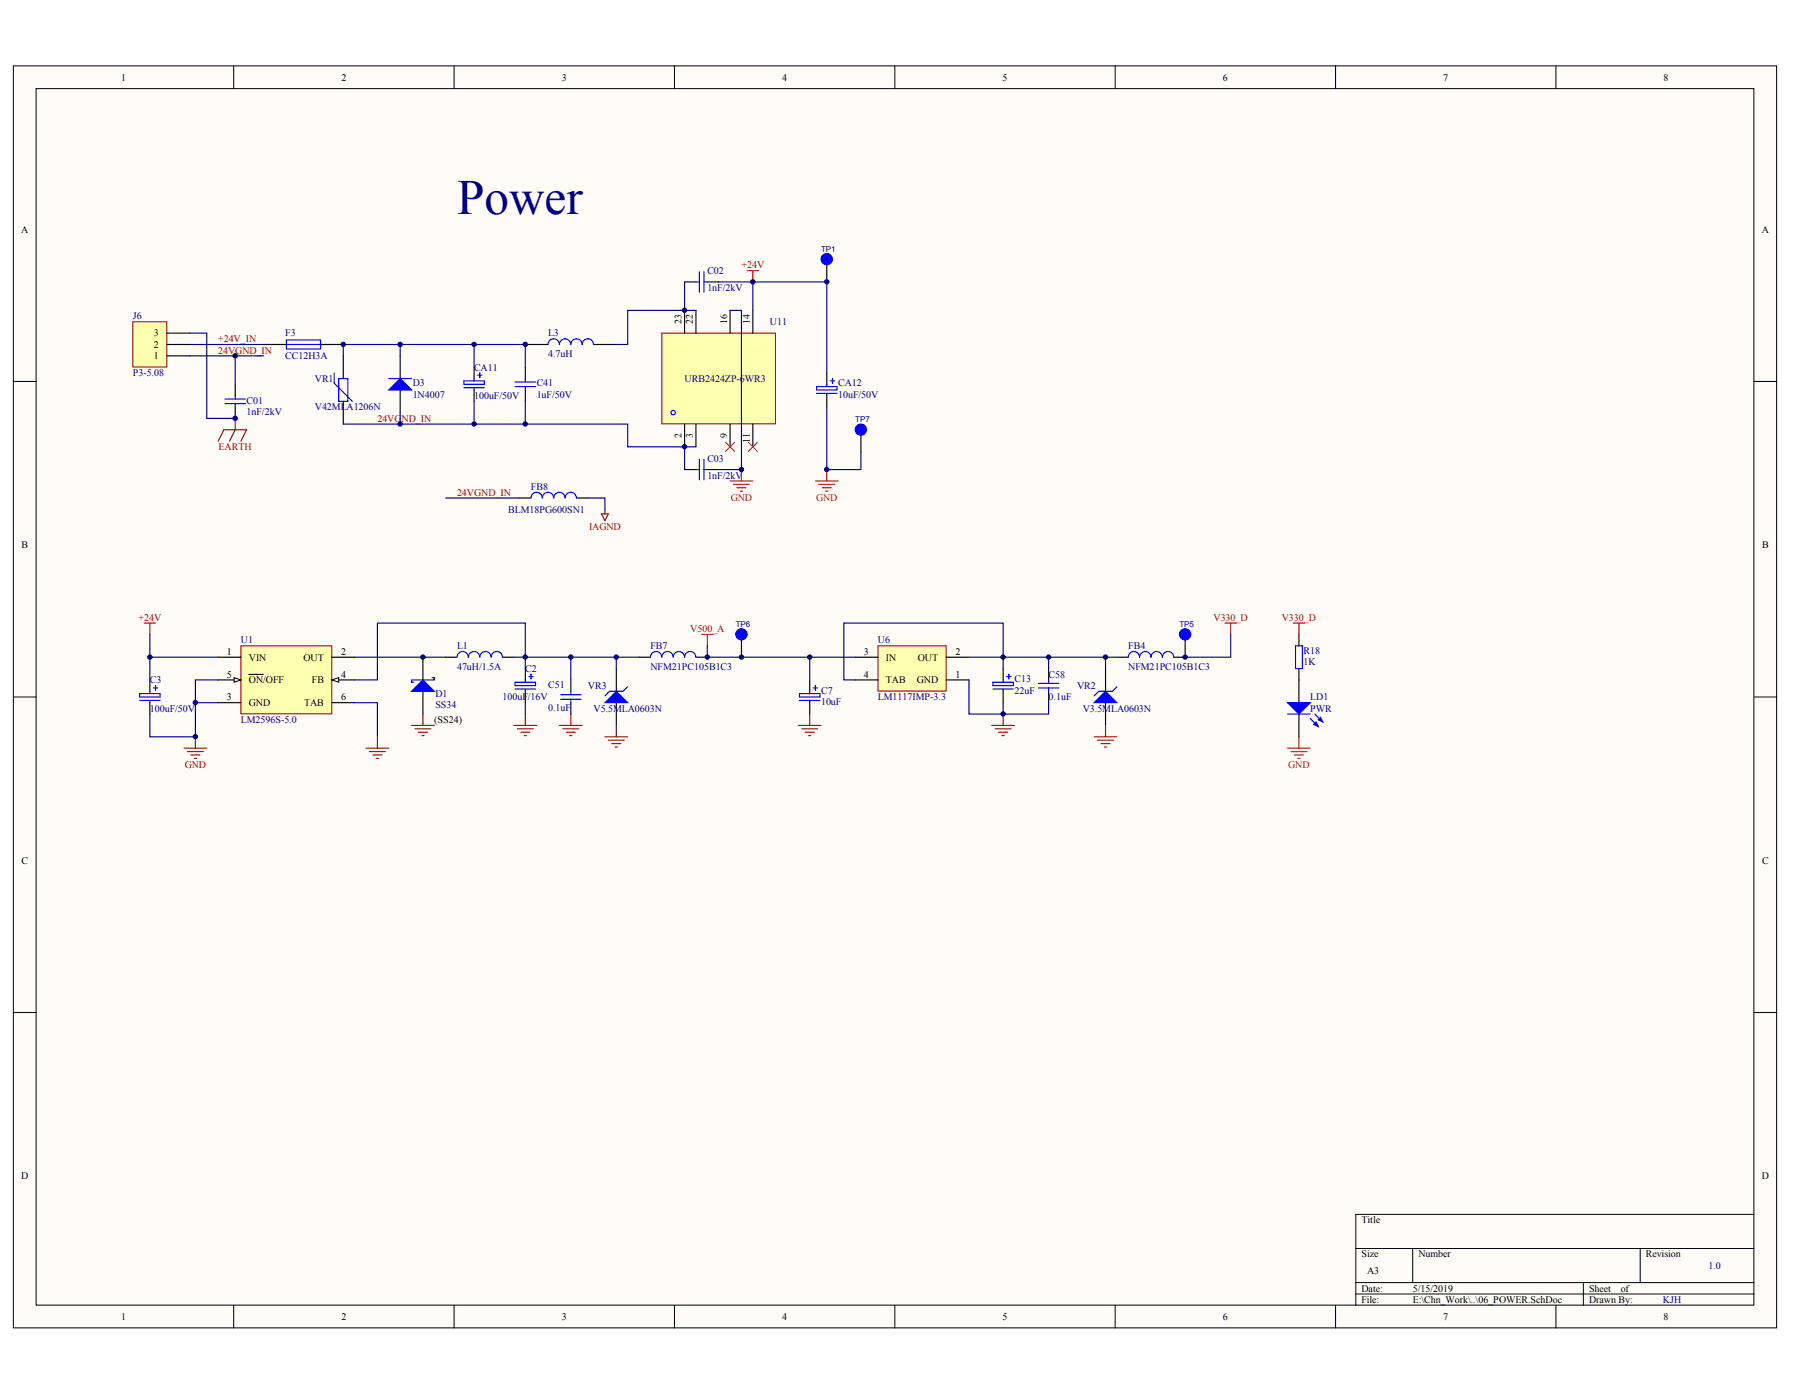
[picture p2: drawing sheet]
<svg xmlns="http://www.w3.org/2000/svg" width="258mm" height="201mm" viewBox="0 0 258 201" stroke-linecap="round" stroke-linejoin="round" font-family="sans-serif">
<defs><g id="words">
<text font-size="7.1" fill="#000080" x="65.7" y="30.8">Power</text>
<g font-size="1.4">
<text x="17.4" y="11.6">1</text>
<text x="49.1" y="11.6">2</text>
<text x="80.8" y="11.6">3</text>
<text x="112.5" y="11.6">4</text>
<text x="144.2" y="11.6">5</text>
<text x="175.9" y="11.6">6</text>
<text x="207.6" y="11.6">7</text>
<text x="239.3" y="11.6">8</text>
<text x="3" y="33.4">A</text>
<text x="253.4" y="33.4">A</text>
<text x="98" y="46.6" transform="rotate(-90 98 46.6)">23</text>
<text x="99.7" y="46.6" transform="rotate(-90 99.7 46.6)">22</text>
<text x="104.6" y="46.6" transform="rotate(-90 104.6 46.6)">16</text>
<text x="107.8" y="46.6" transform="rotate(-90 107.8 46.6)">14</text>
<text x="22.1" y="51.6">1</text>
<text x="22.1" y="50">2</text>
<text x="22.1" y="48.4">3</text>
<text x="98" y="63" transform="rotate(-90 98 63)">2</text>
<text x="99.7" y="63" transform="rotate(-90 99.7 63)">3</text>
<text x="104.6" y="63" transform="rotate(-90 104.6 63)">9</text>
<text x="107.8" y="63.7" transform="rotate(-90 107.8 63.7)">11</text>
<text x="3.1" y="78.8">B</text>
<text x="253.4" y="78.8">B</text>
<text x="32.6" y="94.1">1</text>
<text x="35.8" y="94.9">VIN</text>
<text x="43.6" y="94.9">OUT</text>
<text x="49" y="94.1">2</text>
<text x="124.2" y="94.1">3</text>
<text x="127.4" y="94.9">IN</text>
<text x="132" y="94.9">OUT</text>
<text x="137.4" y="94.1">2</text>
<text x="32.6" y="97.4">5</text>
<text x="32.6" y="100.7">3</text>
<text x="35.8" y="98.2">ON/OFF</text>
<text x="35.8" y="101.5">GND</text>
<text x="43.7" y="101.5">TAB</text>
<text x="44.9" y="98.2">FB</text>
<text x="49" y="97.4">4</text>
<text x="49" y="100.7">6</text>
<text x="124.2" y="97.4">4</text>
<text x="127.4" y="98.2">TAB</text>
<text x="131.9" y="98.2">GND</text>
<text x="137.4" y="97.4">1</text>
<text x="62.5" y="103.9">(SS24)</text>
<text x="3.1" y="124.1">C</text>
<text x="253.4" y="124.1">C</text>
<text x="3" y="169.5">D</text>
<text x="253.4" y="169.5">D</text>
<text x="195.8" y="175.8">Title</text>
<text x="195.8" y="180.7">Size</text>
<text x="195.8" y="185.6">Date:</text>
<text x="196.6" y="183.2">A3</text>
<text x="203.2" y="185.6">5/15/2019</text>
<text x="204" y="180.7">Number</text>
<text x="228.5" y="185.6">Sheet</text>
<text x="233.1" y="185.6">of</text>
<text x="236.7" y="180.7">Revision</text>
<text x="17.4" y="189.7">1</text>
<text x="49.1" y="189.7">2</text>
<text x="80.8" y="189.7">3</text>
<text x="112.5" y="189.7">4</text>
<text x="144.2" y="189.7">5</text>
<text x="175.9" y="189.7">6</text>
<text x="195.8" y="187.3">File:</text>
<text x="203.2" y="187.3">E:\Chn_Work\..\06_POWER.SchDoc</text>
<text x="207.6" y="189.7">7</text>
<text x="228.5" y="187.3">Drawn By:</text>
<text x="239.3" y="189.7">8</text>
</g>
<g font-size="1.4" fill="#000080">
<text x="101.7" y="39.4">C02</text>
<text x="101.7" y="41.8">1nF/2kV</text>
<text x="19.1" y="45.9">J6</text>
<text x="110.7" y="46.7">U11</text>
<text x="41" y="48.4">F3</text>
<text x="41" y="51.6">CC12H3A</text>
<text x="68.2" y="53.3">CA11</text>
<text x="78.8" y="48.4">L3</text>
<text x="78.8" y="51.3">4.7uH</text>
<text x="19.1" y="54.1">P3-5.08</text>
<text x="35.5" y="58">C01</text>
<text x="35.5" y="59.6">1nF/2kV</text>
<text x="45.3" y="54.9">VR1</text>
<text x="45.3" y="59">V42MLA1206N</text>
<text x="59.4" y="55.6">D3</text>
<text x="59.4" y="57.2">1N4007</text>
<text x="68.2" y="57.4">100uF/50V</text>
<text x="77.2" y="55.6">C41</text>
<text x="77.2" y="57.2">1uF/50V</text>
<text x="98.5" y="54.9">URB2424ZP-6WR3</text>
<text x="120.6" y="55.6">CA12</text>
<text x="120.6" y="57.2">10uF/50V</text>
<text x="76.4" y="70.4">FB8</text>
<text x="101.7" y="66.3">C03</text>
<text x="101.7" y="68.8">1nF/2kV</text>
<text x="73.1" y="73.7">BLM18PG600SN1</text>
<text x="34.6" y="92.5">U1</text>
<text x="65.7" y="93.3">L1</text>
<text x="93.6" y="93.3">FB7</text>
<text x="126.3" y="92.5">U6</text>
<text x="162.3" y="93.3">FB4</text>
<text x="187.5" y="94">R18</text>
<text x="187.5" y="95.6">1K</text>
<text x="21.6" y="98.2">C3</text>
<text x="62.6" y="100.2">D1</text>
<text x="62.6" y="101.8">SS34</text>
<text x="65.7" y="96.2">47uH/1.5A</text>
<text x="72.3" y="100.7">100uF/16V</text>
<text x="75.6" y="96.6">C2</text>
<text x="78.8" y="98.9">C51</text>
<text x="84.6" y="99">VR3</text>
<text x="93.6" y="96.2">NFM21PC105B1C3</text>
<text x="118.1" y="99.7">C7</text>
<text x="118.1" y="101.3">10uF</text>
<text x="126.3" y="100.7">LM1117IMP-3.3</text>
<text x="145.9" y="98">C13</text>
<text x="145.9" y="99.7">22uF</text>
<text x="150.8" y="97.4">C58</text>
<text x="150.8" y="100.7">0.1uF</text>
<text x="154.9" y="99">VR2</text>
<text x="162.3" y="96.2">NFM21PC105B1C3</text>
<text x="188.5" y="100.7">LD1</text>
<text x="21.6" y="102.3">100uF/50V</text>
<text x="34.6" y="103.9">LM2596S-5.0</text>
<text x="78.8" y="102.1">0.1uF</text>
<text x="85.4" y="102.3">V5.5MLA0603N</text>
<text x="155.7" y="102.3">V3.5MLA0603N</text>
<text x="188.5" y="102.3">PWR</text>
<text x="245.7" y="182.4">1.0</text>
<text x="239.2" y="187.3">KJH</text>
</g>
<g font-size="1.4" fill="#bf0000">
<text x="106.6" y="38.6">+24V</text>
<text x="19.9" y="89.2">+24V</text>
<text x="174.5" y="89.2">V330_D</text>
<text x="184.3" y="89.2">V330_D</text>
<text x="99.3" y="90.9">V500_A</text>
</g>
<g font-size="1.4" fill="#800000">
<text x="31.4" y="49.2">+24V_IN</text>
<text x="31.4" y="50.8">24VGND_IN</text>
<text x="31.4" y="64.7">EARTH</text>
<text x="54.3" y="60.6">24VGND_IN</text>
<text x="65.7" y="71.2">24VGND_IN</text>
<text x="84.7" y="76.1">IAGND</text>
<text x="26.6" y="110.5">GND</text>
</g>
<g font-size="1.4" fill="#f00">
<text x="105.1" y="72">GND</text>
<text x="117.4" y="72">GND</text>
<text x="185.3" y="110.5">GND</text>
</g>
<g font-size="1.2" fill="#000080">
<text x="118.1" y="36.2">TP1</text>
<text x="123" y="60.7">TP7</text>
<text x="105.8" y="90.1">TP6</text>
<text x="169.6" y="90.1">TP5</text>
</g>
</g></defs>
<g fill="#fffcf8" stroke="#000" stroke-width=".14">
<path d="M1.9 9.5h253.6v181.4h-253.6z"/>
<path d="M5.2 12.7h247.1v174.9h-247.1z"/>
</g>
<g fill="none" stroke="#000" stroke-width=".14">
<path d="M33.6 9.5v3.2M65.3 9.5v3.2M97 9.5v3.2M128.7 9.5v3.2M160.4 9.5v3.2M192.1 9.5v3.2M223.8 9.5v3.2M1.9 54.8h3.3M252.3 54.8h3.2M1.9 100.2h3.3M252.3 100.2h3.2M1.9 145.5h3.3"/>
<path d="M252.3 145.5h3.2M195 179.5h57.3M203.2 179.5v4.9M235.9 179.5v4.9M252.3 174.5h-57.3v13.1M33.6 187.6v3.3M65.3 187.6v3.3M97 187.6v3.3M128.7 187.6v3.3M160.4 187.6v3.3M192.1 187.6v3.3M195 184.4h57.3"/>
<path d="M195 186h57.3M223.8 187.6v3.3M227.7 184.4v3.2"/>
</g>
<g fill="none" stroke="#000" stroke-width=".16">
<path d="M33.8 55.2v1.7M33.8 58.5v1.6M37.9 49.5h3.3M46.1 49.5h3.3M49.4 51.1v3.3M49.4 57.7v3.3M68.2 52.8v1.6M68.2 56.1v1.6M75.6 49.5h3.2M75.6 52.8v1.6M75.6 56.1v1.6M85.4 49.5h3.2"/>
<path d="M74.7 71.6h1.7M82.9 71.6h1.7"/>
</g>
<g fill="none" stroke="#00f" stroke-width=".16">
<path d="M32.4 58h2.9M32.4 57.4h2.9M33.8 56.9v.5M33.8 58v.5M41.2 48.9h4.9v1.3h-4.9zM41.2 49.5h4.9M48.1 53.6v1.5l2.6 2.6M48.7 54.4h1.3v3.3h-1.3zM66.7 54.7h3v.5h-3zM66.7 55.7h3M68.2 54.4v.3M68.2 55.7v.4"/>
<path d="M68.7 53.9h.6M69 53.6v.7M74.1 55.6h2.9M74.1 54.9h2.9M75.6 54.4v.5M75.6 55.6v.5M80.4 49.5a.81 .81 0 0 0-.8-.8 .81 .81 0 0 0-.8 .8M83.7 49.5a.82 .82 0 0 0-.8-.8 .82 .82 0 0 0-.8 .8 .81 .81 0 0 0-.8-.8 .81 .81 0 0 0-.8 .8M85.4 49.5a.81 .81 0 0 0-.9-.8 .81 .81 0 0 0-.8 .8M81.3 71.6a.82 .82 0 0 0-.9-.8 .82 .82 0 0 0-.8 .8 .82 .82 0 0 0-.8-.8 .82 .82 0 0 0-.8 .8 .81 .81 0 0 0-.8-.8 .81 .81 0 0 0-.8 .8M82.9 71.6a.81 .81 0 0 0-.8-.8 .81 .81 0 0 0-.8 .8"/>
</g>
<path d="M31.4 63.4l.8-1.6h3.3l-.9 1.6M33.8 60.1v1.7l-.8 1.6M86.5 73.9h1l-.5 .9zM87 73.2v.7" fill="none" stroke="#800000" stroke-width=".16"/>
<path d="M27.3 51.1h10.6M27.3 49.5h10.6M68.2 49.5h7.4v3.3M68.2 57.7v3.3M75.6 57.7v3.3h-26.2" fill="none" stroke="#000080" stroke-width=".16"/>
<path d="M95.2 47.9h16.3v13h-16.3z" fill="#ffffb0" stroke="#800000" stroke-width=".14"/>
<g fill="none" stroke="#000" stroke-width=".16">
<path d="M118.9 38.1v2.4M57.6 51.1v3.3M57.6 56.1v3.2M98.5 44.6v3.3M98.5 40.5h1.6M100.1 44.6v3.3M101.7 40.5h1.7M105 44.6v3.3M108.3 44.6v3.3M118.9 53.6v1.6M118.9 56.9v1.6M98.5 61v3.2"/>
<path d="M98.5 67.5h1.6M100.1 61v3.2M101.7 67.5h1.7M105 61v3.2M108.3 61v3.2M123.8 62.6v2.4M186.8 91.2v1.6M186.8 96.1v4.9M186.8 102.6v3.3"/>
</g>
<g fill="none" stroke="#00f" stroke-width=".16">
<path d="M100.6 39.1v2.9M101.2 39.1v2.9M55.9 54.4h3.3M96.9 59a.32 .32 0 0 0-.4 .3 .32 .32 0 0 0 .5 .3 .32 .32 0 0 0 0-.5M100.1 40.5h.5M101.2 40.5h.5M117.4 55.6h3v.5h-3zM117.4 56.5h3M118.9 55.2v.4M118.9 56.5v.4M119.4 54.7h.7M119.7 54.4v.7"/>
<path d="M100.1 67.5h.5M100.6 66v3M101.2 66v3M101.2 67.5h.5M186.3 92.8h1v3.3h-1zM185.2 102.6h3.3M188.5 103.3l1.1 1.1M189.1 102.6l1.2 1.2"/>
</g>
<g fill="none" stroke="#000080" stroke-width=".16">
<path d="M33.8 51.1v4.1M49.4 51.1v-1.6h18.8v3.3M57.6 49.5v1.6M57.6 59.3v1.7M98.5 40.5v4.1M100.1 44.6h-9.8v4.9h-1.7M103.4 40.5h15.5v13.1M105 44.6h1.6v22.9h-3.2M108.3 40.5v4.1M118.9 58.5v9h4.9v-2.5M64.1 71.6h10.6M75.6 61h14.7v3.2h9.8"/>
<path d="M84.6 71.6h2.4v1.6M98.5 64.2v3.3"/>
</g>
<path d="M104.4 63.6l1.3 1.3M105.7 63.6l-1.3 1.3M107.6 63.6l1.3 1.3M108.9 63.6l-1.3 1.3" fill="none" stroke="#f00" stroke-width=".14"/>
<g fill="none" stroke="#f00" stroke-width=".16">
<path d="M105 69.1h3.3M105.5 69.6h2.3M106 70.1h1.3M106.5 70.6h.3M106.6 67.5v1.6M117.3 69.1h3.3M117.8 69.6h2.3M118.3 70.1h1.3M118.8 70.6h.3M118.9 67.5v1.6M185.2 107.5h3.3M185.7 108h2.3"/>
<path d="M186.2 108.5h1.3M186.7 109h.3M186.8 105.9v1.6"/>
</g>
<path d="M107.5 38.9h1.6M108.3 38.9v1.6" fill="none" stroke="#bf0000" stroke-width=".16"/>
<g fill="#00f" stroke="#00f" stroke-width=".16">
<path d="M55.9 56.1l1.7-1.7 1.6 1.7z"/>
<path d="M185.2 101h3.3l-1.7 1.6z"/>
<path d="M188.9 104.1l.4-.3 .3 .6z"/>
<path d="M189.6 103.5l.3-.4 .4 .7z"/>
</g>
<g fill="#00f" stroke="#00f" stroke-width=".16">
<circle cx="123.8" cy="61.8" r=".81"/>
<circle cx="118.9" cy="37.2" r=".81"/>
</g>
<path d="M19.1 46.2h4.9v6.6h-4.9z" fill="#ffffb0" stroke="#800000" stroke-width=".14"/>
<path d="M24 51.1h3.3M24 49.5h3.3M24 47.9h3.3M60.8 94.5v3.2M60.8 99.4v3.2M64.1 94.5h1.6M72.3 94.5h1.6" fill="none" stroke="#000" stroke-width=".16"/>
<path d="M27.3 47.9h2.4v12.2h4.1M51 94.5h13.1" fill="none" stroke="#000080" stroke-width=".16"/>
<path d="M59.2 104.3h3.3M59.7 104.8h2.3M60.2 105.2h1.3M60.7 105.7h.3M60.8 102.6v1.7M73.9 104.3h3.3M74.4 104.8h2.3M74.9 105.2h1.3M75.4 105.7h.3M75.6 102.6v1.7" fill="none" stroke="#800000" stroke-width=".16"/>
<path d="M62.1 97.4h.4v.3h-3.3v.4h.3M67.4 94.5a.81 .81 0 0 0-.9-.9 .81 .81 0 0 0-.8 .9M70.6 94.5a.82 .82 0 0 0-.8-.9 .82 .82 0 0 0-.8 .9 .81 .81 0 0 0-.8-.9 .81 .81 0 0 0-.8 .9M72.3 94.5a.81 .81 0 0 0-.8-.9 .81 .81 0 0 0-.9 .9" fill="none" stroke="#00f" stroke-width=".16"/>
<path d="M59.2 99.4l1.6-1.7 1.7 1.7z" fill="#00f" stroke="#00f" stroke-width=".16"/>
<path d="M34.6 92.8h13.1v9.8h-13.1z" fill="#ffffb0" stroke="#800000" stroke-width=".14"/>
<path d="M47.7 97.7h3.3" fill="none" stroke="#000" stroke-width=".16"/>
<path d="M47.7 97.7l1-.3v.7z" fill="#fffcf8" stroke="#000" stroke-width=".14"/>
<path d="M31.4 94.5h3.2M31.4 97.7h3.2" fill="none" stroke="#000" stroke-width=".16"/>
<path d="M33.7 97.4l.9 .3-.9 .4z" fill="#fffcf8" stroke="#000" stroke-width=".14"/>
<g fill="none" stroke="#000" stroke-width=".16">
<path d="M21.6 97.7v1.7M35.8 96.9h2.1M47.7 94.5h3.3M75.6 96.1v1.6M75.6 99.4v1.6M82.1 97.7v1.7M88.6 96.1v3.3M91.9 94.5h1.7M100.1 94.5h1.6M106.6 92v2.5M21.6 101v1.6M31.4 101h3.2"/>
<path d="M47.7 101h3.3M82.1 101v1.6M88.6 101v3.3"/>
</g>
<path d="M21.6 91.2v6.5M21.6 94.5h9.8M31.4 97.7h-3.3v3.3h3.3M73.9 94.5h1.7v-4.9h-21.3v8.1h-3.3M88.6 94.5v1.6M91.9 94.5h-16.3v1.6M101.7 92.8v1.7h21.3M28.1 101v4.9h-6.5v-3.3M51 101h3.3v4.9M75.6 101v1.6" fill="none" stroke="#000080" stroke-width=".16"/>
<g fill="none" stroke="#800000" stroke-width=".16">
<path d="M26.5 107.5h3.2M27 108h2.2M27.4 108.5h1.4M27.9 109h.4M28.1 105.9v1.6M52.6 107.5h3.3M53.1 108h2.3M53.6 108.5h1.3M54.1 109h.3M54.3 105.9v1.6M80.5 104.3h3.2M81 104.8h2.2"/>
<path d="M81.4 105.2h1.4M81.9 105.7h.4M82.1 102.6v1.7M87 105.9h3.3M87.5 106.4h2.3M88 106.9h1.3M88.5 107.4h.3M88.6 104.3v1.6"/>
</g>
<path d="M20.7 89.6h1.7M21.6 89.6v1.6M100.9 91.2h1.7M101.7 91.2v1.6" fill="none" stroke="#bf0000" stroke-width=".16"/>
<path d="M87 101l1.6-1.6 1.7 1.6z" fill="#00f" stroke="#00f" stroke-width=".16"/>
<g fill="none" stroke="#00f" stroke-width=".16">
<path d="M20.1 99.7h2.9v.5h-2.9zM21.6 99.4v.3M22 98.9h.7M22.4 98.5v.7M74.1 98.1h2.9v.4h-2.9zM74.1 99h2.9M75.6 97.7v.4M75.6 99v.4M76 97.2h.7M76.4 96.9v.7M80.6 99.9h3M82.1 99.4v.5"/>
<path d="M90.3 98.7l-.7 .7h-1.9l-.7 .6M96.8 94.5a.82 .82 0 0 0-.8-.9 .82 .82 0 0 0-.8 .9 .81 .81 0 0 0-.8-.9 .81 .81 0 0 0-.8 .9M100.1 94.5a.82 .82 0 0 0-.8-.9 .82 .82 0 0 0-.9 .9 .81 .81 0 0 0-.8-.9 .81 .81 0 0 0-.8 .9M20.1 100.7h2.9M21.6 100.7v.3M80.6 100.5h3M82.1 100.5v.5"/>
</g>
<circle cx="106.6" cy="91.2" r=".81" fill="#00f" stroke="#00f" stroke-width=".16"/>
<path d="M126.3 92.8h9.8v6.5h-9.8z" fill="#ffffb0" stroke="#800000" stroke-width=".14"/>
<g fill="none" stroke="#000" stroke-width=".16">
<path d="M116.5 97.7v1.7M123 94.5h3.3M123 97.7h3.3M136.1 94.5h3.3M136.1 97.7h3.3M144.3 96.1v1.6M144.3 99.4v1.6M150.8 96.1v1.6M150.8 99.4v1.6M159 96.1v3.3M160.6 94.5h1.7M170.5 92v2.5h-1.7"/>
<path d="M116.5 101v1.6M159 101v3.3"/>
</g>
<path d="M82.1 94.5v3.2M116.5 94.5v3.2M139.4 94.5h4.9v-4.9h-22.9v8.1h1.6M139.4 97.7v4.9h4.9v-1.6M144.3 96.1v-1.6h6.5v1.6M150.8 94.5h8.2M160.6 94.5h-1.6v1.6M177 91.2v3.3h-6.5M150.8 101v1.6h-6.5" fill="none" stroke="#000080" stroke-width=".16"/>
<g fill="none" stroke="#800000" stroke-width=".16">
<path d="M114.8 104.3h3.3M115.3 104.8h2.3M115.8 105.2h1.3M116.3 105.7h.3M116.5 102.6v1.7M142.6 104.3h3.3M143.1 104.8h2.3M143.6 105.2h1.3M144.1 105.7h.3M144.3 102.6v1.7M157.4 105.9h3.2M157.9 106.4h2.2"/>
<path d="M158.3 106.9h1.4M158.8 107.4h.4M159 104.3v1.6"/>
</g>
<path d="M176.2 89.6h1.6M177 89.6v1.6M186 89.6h1.6M186.8 89.6v1.6" fill="none" stroke="#bf0000" stroke-width=".16"/>
<g fill="none" stroke="#00f" stroke-width=".16">
<path d="M115 99.7h2.9v.5h-2.9zM116.5 99.4v.3M117 98.9h.6M117.3 98.5v.7M142.8 98.1h2.9v.4h-2.9zM142.8 99h2.9M144.3 97.7v.4M144.3 99v.4M144.8 97.2h.6M145.1 96.9v.7M149.3 98.9h3M149.3 98.2h3"/>
<path d="M150.8 97.7v.5M150.8 98.9v.5M160.6 98.7l-.6 .7h-2l-.6 .6M163.9 94.5a.81 .81 0 0 0-.8-.9 .81 .81 0 0 0-.8 .9M167.2 94.5a.82 .82 0 0 0-.9-.9 .82 .82 0 0 0-.8 .9 .81 .81 0 0 0-.8-.9 .81 .81 0 0 0-.8 .9M168.8 94.5a.81 .81 0 0 0-.8-.9 .81 .81 0 0 0-.8 .9M115 100.7h2.9M116.5 100.7v.3"/>
</g>
<path d="M157.4 101l1.6-1.6 1.6 1.6z" fill="#00f" stroke="#00f" stroke-width=".16"/>
<circle cx="170.5" cy="91.2" r=".81" fill="#00f" stroke="#00f" stroke-width=".16"/>
<g fill="#000080" stroke="#000080" stroke-width=".14">
<circle cx="21.6" cy="94.4" r=".31"/>
<circle cx="28.1" cy="105.9" r=".31"/>
<circle cx="28.1" cy="101" r=".31"/>
<circle cx="33.8" cy="60.1" r=".31"/>
<circle cx="33.8" cy="51.1" r=".31"/>
<circle cx="49.4" cy="49.5" r=".31"/>
<circle cx="57.5" cy="60.9" r=".31"/>
<circle cx="57.5" cy="49.5" r=".31"/>
<circle cx="60.8" cy="94.4" r=".31"/>
<circle cx="68.2" cy="60.9" r=".31"/>
<circle cx="68.2" cy="49.5" r=".31"/>
<circle cx="75.5" cy="94.4" r=".31"/>
<circle cx="75.5" cy="60.9" r=".31"/>
<circle cx="75.5" cy="49.5" r=".31"/>
<circle cx="82.1" cy="94.4" r=".31"/>
<circle cx="88.6" cy="94.4" r=".31"/>
<circle cx="98.5" cy="64.2" r=".31"/>
<circle cx="98.5" cy="44.6" r=".31"/>
<circle cx="101.7" cy="94.4" r=".31"/>
<circle cx="106.6" cy="94.4" r=".31"/>
<circle cx="106.6" cy="67.5" r=".31"/>
<circle cx="108.3" cy="40.5" r=".31"/>
<circle cx="116.5" cy="94.4" r=".31"/>
<circle cx="118.9" cy="67.5" r=".31"/>
<circle cx="118.9" cy="40.5" r=".31"/>
<circle cx="144.3" cy="102.6" r=".31"/>
<circle cx="144.3" cy="94.4" r=".31"/>
<circle cx="150.8" cy="94.4" r=".31"/>
<circle cx="159" cy="94.4" r=".31"/>
<circle cx="170.5" cy="94.4" r=".31"/>
</g>
<use href="#words"/>
</svg>
